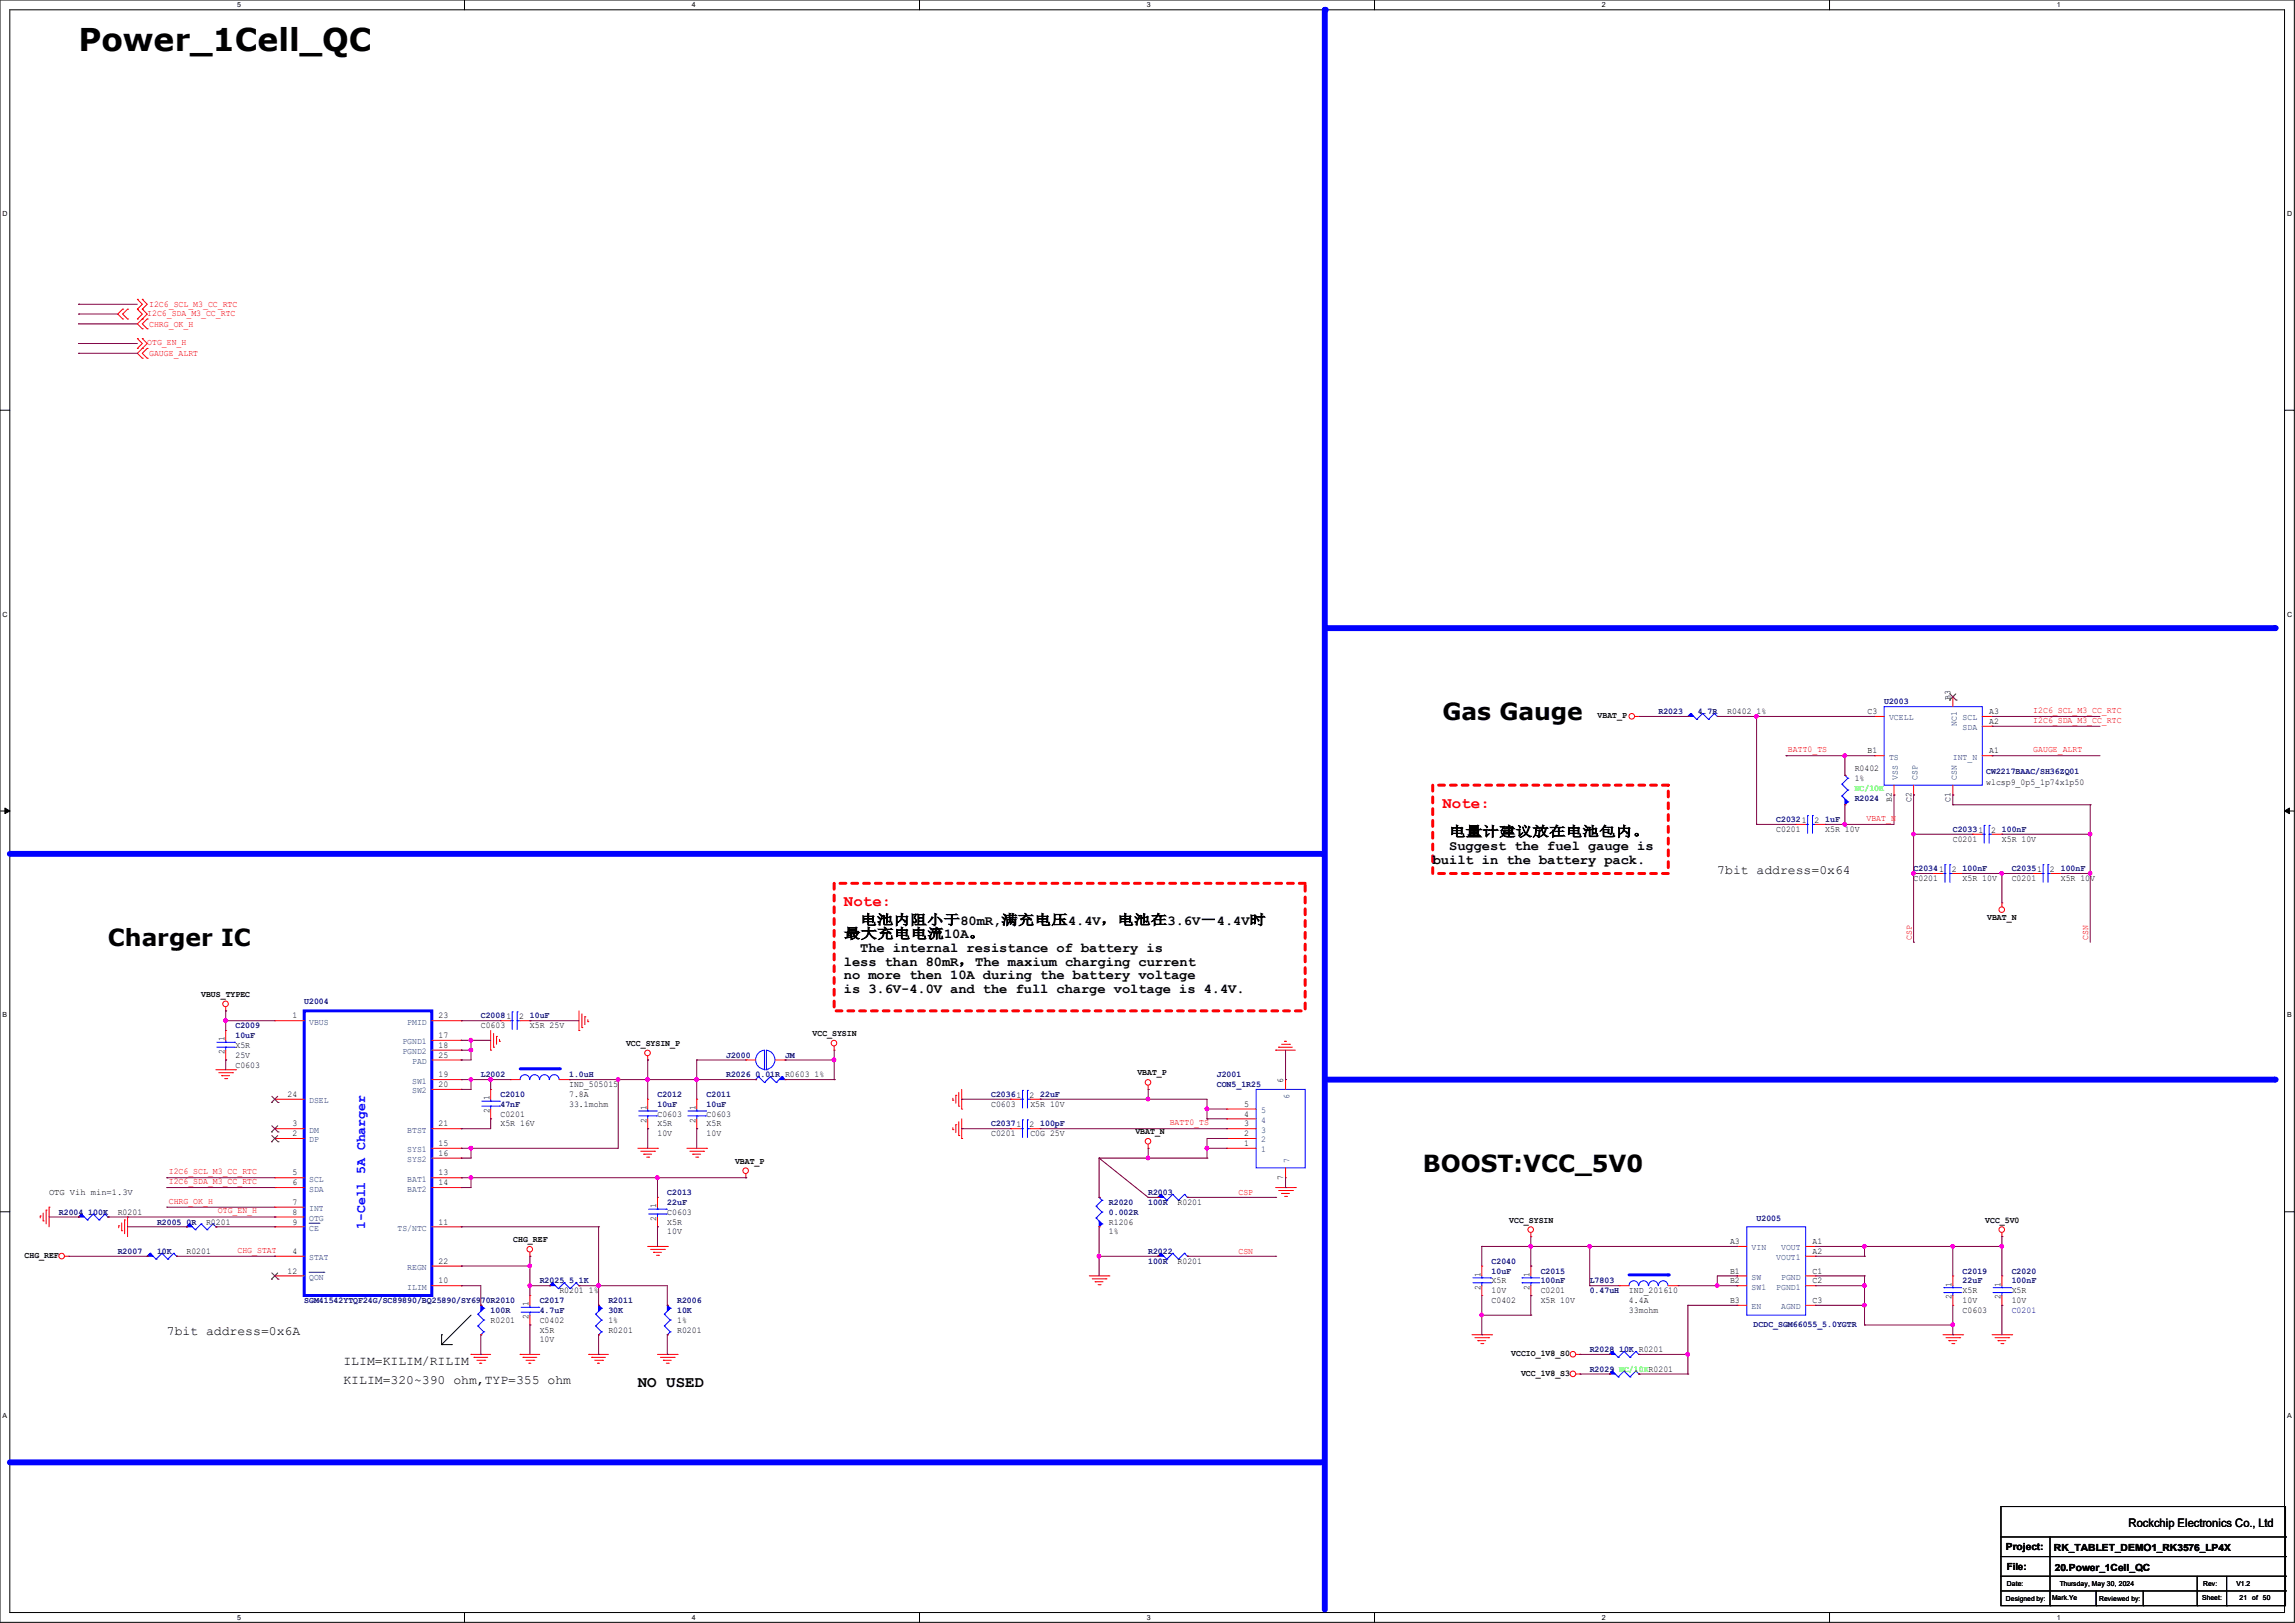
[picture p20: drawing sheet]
<svg xmlns="http://www.w3.org/2000/svg" width="297mm" height="210mm" viewBox="0 0 297 210" stroke-linecap="round" stroke-linejoin="round" font-family="sans-serif">
<defs><g id="words">
<text font-size="4.1" x="10.2" y="6.6">Power_1Cell_QC</text>
<g font-size="3">
<text x="186.7" y="93.2">Gas Gauge</text>
<text x="14" y="122.4">Charger IC</text>
<text x="184.1" y="151.6">BOOST:VCC_5V0</text>
</g>
<g font-size="2" fill="#f00">
<text x="186.7" y="104.6">Note:</text>
<text x="109.2" y="117.3">Note:</text>
</g>
<text font-size="2" x="82.5" y="179.5">NO USED</text>
<g font-size="1.8">
<text x="185.4" y="111.8">built in the battery pack.</text>
<text x="187.5" y="110">Suggest the fuel gauge is</text>
<text x="187.5" y="108.2">电量计建议放在电池包内。</text>
<text x="111.3" y="119.6">电池内阻小于80mR,满充电压4.4V，电池在3.6V－4.4V时</text>
<text x="109.2" y="125">less than 80mR，The maxium charging current</text>
<text x="109.2" y="121.4">最大充电电流10A。</text>
<text x="111.3" y="123.2">The internal resistance of battery is</text>
<text x="109.2" y="126.7">no more then 10A during the battery voltage</text>
<text x="109.2" y="128.5">is 3.6V-4.0V and the full charge voltage is 4.4V.</text>
</g>
<text font-size="1.8" fill="#00f" x="47.2" y="159" transform="rotate(-90 47.2 159)">1-Cell 5A Charger</text>
<g font-size="1.7">
<text x="222.2" y="113.1">7bit address=0x64</text>
<text x="21.6" y="172.8">7bit address=0x6A</text>
<text x="44.5" y="176.6">ILIM=KILIM/RILIM</text>
<text x="44.5" y="179.1">KILIM=320~390 ohm,TYP=355 ohm</text>
</g>
<text font-size="1.5" x="275.5" y="197.6">Rockchip Electronics Co., Ltd</text>
<g font-size="1.3">
<text x="259.6" y="200.6">Project:</text>
<text x="259.7" y="203.1">File:</text>
<text x="265.8" y="200.7">RK_TABLET_DEMO1_RK3576_LP4X</text>
<text x="265.9" y="203.2">20.Power_1Cell_QC</text>
</g>
<g font-size="1.1" fill="#f00">
<text x="19" y="40.9">I2C6_SDA_M3_CC_RTC</text>
<text x="19.3" y="39.7">I2C6_SCL_M3_CC_RTC</text>
<text x="19" y="44.7">OTG_EN_H</text>
<text x="19.3" y="42.2">CHRG_OK_H</text>
<text x="19.3" y="46.1">GAUGE_ALRT</text>
<text x="263.1" y="92.2">I2C6_SCL_M3_CC_RTC</text>
<text x="263.1" y="93.5">I2C6_SDA_M3_CC_RTC</text>
<text x="231.4" y="97.3">BATT0_TS</text>
<text x="263.1" y="97.3">GAUGE_ALRT</text>
<text x="241.6" y="106.2">VBAT_N</text>
<text x="247.4" y="121.7" transform="rotate(-90 247.4 121.7)">CSP</text>
<text x="270.3" y="121.7" transform="rotate(-90 270.3 121.7)">CSN</text>
<text x="151.4" y="145.6">BATT0_TS</text>
<text x="21.8" y="151.9">I2C6_SCL_M3_CC_RTC</text>
<text x="21.8" y="153.2">I2C6_SDA_M3_CC_RTC</text>
<text x="21.8" y="155.7">CHRG_OK_H</text>
<text x="160.3" y="154.7">CSP</text>
<text x="28.2" y="157">OTG_EN_H</text>
<text x="30.7" y="162.1">CHG_STAT</text>
<text x="160.3" y="162.3">CSN</text>
</g>
<g font-size="1.1">
<text x="206.8" y="92.9">VBAT_P</text>
<text x="223.5" y="92.4">R0402 1%</text>
<text x="241.7" y="92.4">C3</text>
<text x="252.4" y="90.6" transform="rotate(-90 252.4 90.6)">B3</text>
<text x="257.4" y="92.4">A3</text>
<text x="257.4" y="93.7">A2</text>
<text x="240" y="99.8">R0402</text>
<text x="240" y="101.1">1%</text>
<text x="241.7" y="97.5">B1</text>
<text x="257" y="101.6">wlcsp9_0p5_1p74x1p50</text>
<text x="257.4" y="97.5">A1</text>
<text x="229.9" y="107.7">C0201</text>
<text x="234.8" y="106.5">2</text>
<text x="236.2" y="107.7">X5R 10V</text>
<text x="244.8" y="103.8" transform="rotate(-90 244.8 103.8)">B2</text>
<text x="247.4" y="103.8" transform="rotate(-90 247.4 103.8)">C2</text>
<text x="252.4" y="103.8" transform="rotate(-90 252.4 103.8)">C1</text>
<text x="257.7" y="107.8">2</text>
<text x="252.6" y="112.9">2</text>
<text x="252.7" y="108.9">C0201</text>
<text x="259.1" y="108.9">X5R 10V</text>
<text x="265.3" y="112.9">2</text>
<text x="247.6" y="114">C0201</text>
<text x="254" y="114">X5R 10V</text>
<text x="257.2" y="119.1">VBAT_N</text>
<text x="260.3" y="114">C0201</text>
<text x="266.7" y="114">X5R 10V</text>
<text x="26" y="129">VBUS_TYPEC</text>
<text x="37.8" y="131.8">1</text>
<text x="56.8" y="131.8">23</text>
<text x="67.2" y="131.9">2</text>
<text x="29" y="136.4" transform="rotate(-90 29 136.4)">2</text>
<text x="29" y="134.7" transform="rotate(-90 29 134.7)">1</text>
<text x="30.5" y="135.6">X5R</text>
<text x="30.5" y="136.9">25V</text>
<text x="56.8" y="134.3">17</text>
<text x="56.8" y="135.6">18</text>
<text x="56.8" y="136.9">25</text>
<text x="62.2" y="133.1">C0603</text>
<text x="68.6" y="133.1">X5R 25V</text>
<text x="81" y="135.3">VCC_SYSIN_P</text>
<text x="105.2" y="134.1">VCC_SYSIN</text>
<text x="30.5" y="138.1">C0603</text>
<text x="37.2" y="141.9">24</text>
<text x="56.8" y="139.4">19</text>
<text x="56.8" y="140.7">20</text>
<text x="63.3" y="142.4" transform="rotate(-90 63.3 142.4)">1</text>
<text x="73.7" y="140.7">IND_505015</text>
<text x="73.7" y="141.9">7.8A</text>
<text x="73.7" y="143.2">33.1mohm</text>
<text x="83.7" y="143.6" transform="rotate(-90 83.7 143.6)">1</text>
<text x="90" y="143.6" transform="rotate(-90 90 143.6)">1</text>
<text x="128.3" y="143.2">C0603</text>
<text x="133.2" y="142.1">2</text>
<text x="133.3" y="143.2">X5R 10V</text>
<text x="147.2" y="139.2">VBAT_P</text>
<text x="161" y="143.2">5</text>
<text x="166.1" y="140.1" transform="rotate(-90 166.1 140.1)">6</text>
<text x="37.8" y="147">2</text>
<text x="37.8" y="145.8">3</text>
<text x="56.8" y="148.3">15</text>
<text x="56.8" y="149.6">16</text>
<text x="56.8" y="145.8">21</text>
<text x="63.3" y="144" transform="rotate(-90 63.3 144)">2</text>
<text x="64.8" y="144.5">C0201</text>
<text x="64.8" y="145.8">X5R 16V</text>
<text x="83.7" y="145.3" transform="rotate(-90 83.7 145.3)">2</text>
<text x="85.1" y="144.5">C0603</text>
<text x="85.1" y="145.8">X5R</text>
<text x="85.1" y="147">10V</text>
<text x="90" y="145.3" transform="rotate(-90 90 145.3)">2</text>
<text x="91.4" y="144.5">C0603</text>
<text x="91.4" y="145.8">X5R</text>
<text x="91.4" y="147">10V</text>
<text x="128.3" y="147">C0201</text>
<text x="133.2" y="145.9">2</text>
<text x="133.3" y="147">C0G 25V</text>
<text x="146.9" y="146.8">VBAT_N</text>
<text x="161" y="148.3">1</text>
<text x="161" y="147">2</text>
<text x="161" y="145.8">3</text>
<text x="161" y="144.5">4</text>
<text x="6.3" y="154.6">OTG Vih min=1.3V</text>
<text x="37.8" y="152.1">5</text>
<text x="37.8" y="153.4">6</text>
<text x="37.8" y="155.9">7</text>
<text x="56.8" y="152.1">13</text>
<text x="56.8" y="153.4">14</text>
<text x="95.1" y="150.6">VBAT_P</text>
<text x="152.4" y="155.9">R0201</text>
<text x="166.1" y="152.7" transform="rotate(-90 166.1 152.7)">7</text>
<text x="15.2" y="157.2">R0201</text>
<text x="26.7" y="158.5">R0201</text>
<text x="37.8" y="157.2">8</text>
<text x="37.8" y="158.5">9</text>
<text x="56.8" y="158.5">11</text>
<text x="66.4" y="160.7">CHG_REF</text>
<text x="84.9" y="158" transform="rotate(-90 84.9 158)">2</text>
<text x="84.9" y="156.3" transform="rotate(-90 84.9 156.3)">1</text>
<text x="86.4" y="157.2">C0603</text>
<text x="86.4" y="158.5">X5R</text>
<text x="86.4" y="159.7">10V</text>
<text x="143.5" y="158.5">R1206</text>
<text x="143.5" y="159.7">1%</text>
<text x="195.3" y="158.2">VCC_SYSIN</text>
<text x="223.9" y="161">A3</text>
<text x="234.6" y="161">A1</text>
<text x="256.9" y="158.2">VCC_5V0</text>
<text x="3.2" y="162.8">CHG_REF</text>
<text x="24.1" y="162.3">R0201</text>
<text x="37.2" y="164.8">12</text>
<text x="37.8" y="162.3">4</text>
<text x="56.8" y="166.1">10</text>
<text x="56.8" y="163.5">22</text>
<text x="72.4" y="167.3">R0201 1%</text>
<text x="152.4" y="163.5">R0201</text>
<text x="191.6" y="166.9" transform="rotate(-90 191.6 166.9)">2</text>
<text x="191.6" y="165.2" transform="rotate(-90 191.6 165.2)">1</text>
<text x="193" y="166.1">X5R</text>
<text x="193" y="167.3">10V</text>
<text x="198" y="166.9" transform="rotate(-90 198 166.9)">2</text>
<text x="198" y="165.2" transform="rotate(-90 198 165.2)">1</text>
<text x="199.4" y="167.3">C0201</text>
<text x="210.8" y="167.3">IND_201610</text>
<text x="223.9" y="164.8">B1</text>
<text x="223.9" y="166.1">B2</text>
<text x="234.6" y="162.3">A2</text>
<text x="234.6" y="164.8">C1</text>
<text x="234.6" y="166.1">C2</text>
<text x="252.6" y="166.5" transform="rotate(-90 252.6 166.5)">1</text>
<text x="254" y="167.3">X5R</text>
<text x="258.9" y="166.5" transform="rotate(-90 258.9 166.5)">1</text>
<text x="260.3" y="167.3">X5R</text>
<text x="63.5" y="171.2">R0201</text>
<text x="68.4" y="170.7" transform="rotate(-90 68.4 170.7)">2</text>
<text x="68.4" y="169" transform="rotate(-90 68.4 169)">1</text>
<text x="69.8" y="171.2">C0402</text>
<text x="69.8" y="172.4">X5R</text>
<text x="69.8" y="173.7">10V</text>
<text x="78.7" y="172.4">R0201</text>
<text x="78.7" y="171.2">1%</text>
<text x="87.6" y="172.4">R0201</text>
<text x="87.6" y="171.2">1%</text>
<text x="193" y="168.6">C0402</text>
<text x="199.4" y="168.6">X5R 10V</text>
<text x="210.8" y="168.6">4.4A</text>
<text x="210.8" y="169.9">33mohm</text>
<text x="223.9" y="168.6">B3</text>
<text x="234.6" y="168.6">C3</text>
<text x="252.6" y="168.1" transform="rotate(-90 252.6 168.1)">2</text>
<text x="254" y="169.9">C0603</text>
<text x="254" y="168.6">10V</text>
<text x="258.9" y="168.1" transform="rotate(-90 258.9 168.1)">2</text>
<text x="260.3" y="168.6">10V</text>
<text x="195.6" y="175.5">VCCIO_1V8_S0</text>
<text x="196.8" y="178">VCC_1V8_S3</text>
</g>
<g font-size="1.1" fill="#000080">
<text x="214.6" y="92.4">R2023</text>
<text x="219.7" y="92.4">4.7R</text>
<text x="243.8" y="91.1">U2003</text>
<text x="257" y="100.2">CW2217BAAC/SH36ZQ01</text>
<text x="229.9" y="106.4">C20321</text>
<text x="236.2" y="106.4">1uF</text>
<text x="240" y="103.6">R2024</text>
<text x="252.7" y="107.7">C20331</text>
<text x="259.1" y="107.7">100nF</text>
<text x="247.6" y="112.7">C20341</text>
<text x="254" y="112.7">100nF</text>
<text x="260.3" y="112.7">C20351</text>
<text x="266.7" y="112.7">100nF</text>
<text x="39.4" y="129.9">U2004</text>
<text x="62.2" y="131.8">C20081</text>
<text x="68.6" y="131.8">10uF</text>
<text x="30.5" y="133.1">C2009</text>
<text x="30.5" y="134.3">10uF</text>
<text x="94" y="136.9">J2000</text>
<text x="101.6" y="136.9">JM</text>
<text x="62.2" y="139.4">L2002</text>
<text x="64.8" y="141.9">C2010</text>
<text x="64.8" y="143.2">47nF</text>
<text x="73.7" y="139.4">1.0uH</text>
<text x="85.1" y="141.9">C2012</text>
<text x="85.1" y="143.2">10uF</text>
<text x="91.4" y="141.9">C2011</text>
<text x="91.4" y="143.2">10uF</text>
<text x="94" y="139.4">R2026 0.01R R0603 1%</text>
<text x="128.3" y="141.9">C20361</text>
<text x="134.6" y="141.9">22uF</text>
<text x="157.5" y="139.4">J2001</text>
<text x="157.5" y="140.7">CON5_1R25</text>
<text x="128.3" y="145.8">C20371</text>
<text x="134.6" y="145.8">100pF</text>
<text x="86.4" y="154.6">C2013</text>
<text x="86.4" y="155.9">22uF</text>
<text x="143.5" y="155.9">R2020</text>
<text x="148.6" y="154.6">R2003</text>
<text x="148.6" y="155.9">100R</text>
<text x="7.6" y="157.2">R2004 100K</text>
<text x="20.3" y="158.5">R2005 0R</text>
<text x="143.5" y="157.2">0.002R</text>
<text x="227.3" y="158">U2005</text>
<text x="15.2" y="162.3">R2007</text>
<text x="20.3" y="162.3">10K</text>
<text x="69.8" y="166.1">R2025 5.1K</text>
<text x="148.6" y="162.3">R2022</text>
<text x="148.6" y="163.5">100R</text>
<text x="193" y="163.5">C2040</text>
<text x="193" y="164.8">10uF</text>
<text x="199.4" y="164.8">C2015</text>
<text x="199.4" y="166.1">100nF</text>
<text x="205.7" y="166.1">L7803</text>
<text x="205.7" y="167.3">0.47uH</text>
<text x="254" y="164.8">C2019</text>
<text x="254" y="166.1">22uF</text>
<text x="260.3" y="164.8">C2020</text>
<text x="260.3" y="166.1">100nF</text>
<text x="39.4" y="168.6">SGM41542YTQF24G/SC89890/BQ25890/SY6970R2010</text>
<text x="63.5" y="169.9">100R</text>
<text x="69.8" y="168.6">C2017</text>
<text x="69.8" y="169.9">4.7uF</text>
<text x="78.7" y="168.6">R2011</text>
<text x="78.7" y="169.9">30K</text>
<text x="87.6" y="168.6">R2006</text>
<text x="87.6" y="169.9">10K</text>
<text x="226.9" y="171.7">DCDC_SGM66055_5.0YGTR</text>
<text x="260.3" y="169.9">C0201</text>
<text x="205.7" y="177.5">R2029 NC/10KR0201</text>
<text x="205.7" y="175">R2028 10K R0201</text>
</g>
<g font-size="1.1" fill="#004080">
<text x="244.5" y="93.2">VCELL</text>
<text x="253.2" y="94" transform="rotate(-90 253.2 94)">NC1</text>
<text x="254" y="93.2">SCL</text>
<text x="254" y="94.5">SDA</text>
<text x="244.5" y="98.3">TS</text>
<text x="245.6" y="101" transform="rotate(-90 245.6 101)">VSS</text>
<text x="248.2" y="101" transform="rotate(-90 248.2 101)">CSP</text>
<text x="252.7" y="98.3">INT_N</text>
<text x="253.2" y="101" transform="rotate(-90 253.2 101)">CSN</text>
<text x="40" y="132.6">VBUS</text>
<text x="52.1" y="135.1">PGND1</text>
<text x="52.1" y="136.4">PGND2</text>
<text x="52.7" y="132.6">PMID</text>
<text x="53.3" y="137.7">PAD</text>
<text x="40" y="142.8">DSEL</text>
<text x="53.3" y="140.2">SW1</text>
<text x="53.3" y="141.5">SW2</text>
<text x="166.9" y="142.2" transform="rotate(-90 166.9 142.2)">6</text>
<text x="40" y="147.8">DP</text>
<text x="40" y="146.6">DM</text>
<text x="52.7" y="149.1">SYS1</text>
<text x="52.7" y="146.6">BTST</text>
<text x="163.2" y="149.1">1</text>
<text x="163.2" y="147.8">2</text>
<text x="163.2" y="146.6">3</text>
<text x="163.2" y="145.3">4</text>
<text x="163.2" y="144">5</text>
<text x="40" y="152.9">SCL</text>
<text x="40" y="154.2">SDA</text>
<text x="52.7" y="152.9">BAT1</text>
<text x="52.7" y="154.2">BAT2</text>
<text x="52.7" y="150.4">SYS2</text>
<text x="166.9" y="150.5" transform="rotate(-90 166.9 150.5)">7</text>
<text x="40" y="156.7">INT</text>
<text x="40" y="158">OTG</text>
<text x="40" y="159.3">CE</text>
<text x="51.4" y="159.3">TS/NTC</text>
<text x="226.7" y="161.8">VIN</text>
<text x="230.5" y="161.8">VOUT</text>
<text x="40" y="163.1">STAT</text>
<text x="40" y="165.6">QON</text>
<text x="52.7" y="166.9">ILIM</text>
<text x="52.7" y="164.3">REGN</text>
<text x="226.7" y="165.6">SW</text>
<text x="226.7" y="166.9">SW1</text>
<text x="229.9" y="163.1">VOUT1</text>
<text x="229.9" y="166.9">PGND1</text>
<text x="230.5" y="165.6">PGND</text>
<text x="226.7" y="169.4">EN</text>
<text x="230.5" y="169.4">AGND</text>
</g>
<text font-size="1.1" fill="#0f0" x="240" y="102.3">NC/10K</text>
<g font-size=".9">
<text x="30.7" y=".9">5</text>
<text x="89.5" y=".9">4</text>
<text x="148.4" y=".9">3</text>
<text x="207.3" y=".9">2</text>
<text x="266.2" y=".9">1</text>
<text x=".3" y="28">D</text>
<text x="296" y="28">D</text>
<text x=".3" y="79.8">C</text>
<text x="296" y="79.8">C</text>
<text x=".3" y="131.7">B</text>
<text x="296" y="131.7">B</text>
<text x=".3" y="183.5">A</text>
<text x="296" y="183.5">A</text>
<text x="30.7" y="209.6">5</text>
<text x="89.5" y="209.6">4</text>
<text x="148.4" y="209.6">3</text>
<text x="207.3" y="209.6">2</text>
<text x="259.6" y="207.2">Designed by:</text>
<text x="259.7" y="205.3">Date:</text>
<text x="265.6" y="207.1">Mark.Ye</text>
<text x="266.2" y="209.6">1</text>
<text x="266.6" y="205.3">Thursday, May 30, 2024</text>
<text x="271.7" y="207.2">Reviewed by:</text>
<text x="285" y="207.1">Sheet:</text>
<text x="285.1" y="205.3">Rev:</text>
<text x="289.4" y="205.3">V1.2</text>
<text x="289.8" y="207.1">21</text>
<text x="291.5" y="207.1">of 50</text>
</g>
</g></defs>
<path d="M0 0h296.9v209.9h-296.9zM1.3 1.3h294.4v207.4h-294.4z" fill="none" stroke="#000" stroke-width=".13"/>
<g fill="#fff">
<path d="M30.7 .1h.5v1h-.5z"/>
<path d="M30.7 208.8h.5v1h-.5z"/>
</g>
<path d="M60.1 0v1.3M60.1 208.7v1.2" fill="none" stroke="#000" stroke-width=".13"/>
<g fill="#fff">
<path d="M89.5 .1h.5v1h-.5z"/>
<path d="M89.5 208.8h.5v1h-.5z"/>
</g>
<path d="M119 0v1.3M119 208.7v1.2" fill="none" stroke="#000" stroke-width=".13"/>
<g fill="#fff">
<path d="M148.4 .1h.5v1h-.5z"/>
<path d="M148.4 208.8h.5v1h-.5z"/>
</g>
<path d="M177.9 0v1.3M177.9 208.7v1.2" fill="none" stroke="#000" stroke-width=".13"/>
<g fill="#fff">
<path d="M207.3 .1h.5v1h-.5z"/>
<path d="M207.3 208.8h.5v1h-.5z"/>
</g>
<path d="M236.8 0v1.3M236.8 208.7v1.2" fill="none" stroke="#000" stroke-width=".13"/>
<g fill="#fff">
<path d="M266.2 .1h.5v1h-.5z"/>
<path d="M266.2 208.8h.5v1h-.5z"/>
<path d="M.3 27.2h.7v1h-.7z"/>
<path d="M296 27.2h.6v1h-.6z"/>
<path d="M.3 79h.7v1h-.7z"/>
<path d="M296 79h.6v1h-.6z"/>
</g>
<path d="M0 53.1h1.3M295.7 53.1h1.2" fill="none" stroke="#000" stroke-width=".13"/>
<g fill="#fff">
<path d="M.3 130.9h.6v1h-.6z"/>
<path d="M296 130.9h.6v1h-.6z"/>
</g>
<path d="M0 104.9h1.3M295.7 104.9h1.2" fill="none" stroke="#000" stroke-width=".13"/>
<path d="M.6 104.6l.7 .3-.7 .4zM295.7 104.9l.6-.3v.7z" fill="#000" stroke="#000" stroke-width=".13"/>
<g fill="#fff">
<path d="M.3 182.7h.6v1h-.6z"/>
<path d="M296 182.7h.5v1h-.5z"/>
</g>
<path d="M0 156.8h1.3M295.7 156.8h1.2" fill="none" stroke="#000" stroke-width=".13"/>
<path d="M1.3 110.5h169.9" fill="none" stroke="#00f" stroke-width=".76"/>
<circle cx="171.2" cy="110.5" r=".38" fill="#00f"/>
<path d="M57.1 174h.1M57.1 172.7h.1M57.1 172.7v1.3M57.1 174h1.3M58.4 174h.1M61 170.2l-3.9 3.8" fill="none" stroke="#000" stroke-width=".13"/>
<path d="M171.4 1.3v207" fill="none" stroke="#00f" stroke-width=".76"/>
<circle cx="171.5" cy="1.3" r=".38" fill="#00f"/>
<path d="M171.4 81.3h123" fill="none" stroke="#00f" stroke-width=".76"/>
<circle cx="294.4" cy="81.3" r=".38" fill="#00f"/>
<path d="M107.9 114.3h61v16.5h-61z" fill="none" stroke="#f00" stroke-width=".38" stroke-dasharray=".8 .8"/>
<path d="M1.3 189.2h169.9" fill="none" stroke="#00f" stroke-width=".76"/>
<circle cx="171.2" cy="189.2" r=".38" fill="#00f"/>
<path d="M185.4 101.6h30.5v11.4h-30.5z" fill="none" stroke="#f00" stroke-width=".38" stroke-dasharray=".8 .8"/>
<path d="M171.4 139.7h123" fill="none" stroke="#00f" stroke-width=".76"/>
<circle cx="294.4" cy="139.7" r=".38" fill="#00f"/>
<g fill="none" stroke="#f00" stroke-width=".13">
<path d="M17.8 38.7h.1M17.8 38.7l.6 .7-.6 .6M18.4 38.7h.1M18.4 38.7l.6 .7-.6 .6M15.9 40h.1M15.9 41.3h.1M15.9 40l-.7 .6 .7 .7M16.5 41.3h.1M16.5 40h.1M16.5 40l-.6 .6 .6 .7M17.8 43.8h.1M17.8 45.1h.1"/>
<path d="M17.8 40h.1M17.8 41.3h.1M17.8 43.8l.6 .6-.6 .7M17.8 40l.6 .6-.6 .7M18.4 41.3h.1M18.4 42.5h.1M18.4 43.8h.1M18.4 45.1h.1M18.4 46.4h.1M18.4 40h.1M18.4 40l.6 .6-1.2 1.3 .6 .6M18.4 43.8l.6 .6-1.2 1.3 .6 .7"/>
<path d="M19 42.5h.1M19 41.3h.1M19 46.4h.1M19 45.1h.1M19 41.3l-.6 .6 .6 .6M19 45.1l-.6 .6 .6 .7M211.6 92.7h.5M212.1 92.7h.1M255.3 107.9h.1M255.3 107.9h1.2M257.8 107.9h1.3M259.1 116.8h.1"/>
<path d="M259.1 107.9h.1M259.1 116.8v.5M27.9 138.4h2.6M28.3 138.8h1.8M28.7 139.2h.1M28.7 139.2h1M29.1 139.6h.2M29.2 130.8h.1M29.2 130.3v.5M29.3 139.6h.1M30.1 138.8h.1M30.5 138.4h.1"/>
<path d="M63.5 135.9h.1M63.5 133.3v2.6M63.9 135.5h.1M63.9 133.7v1.8M64.3 134.1h.1M64.3 134.1v1M64.6 134.7h.1M64.6 134.5v.2M64.8 132.1h.1M64.8 132.1h1.2M67.3 132.1h1.3M68.6 132.1h.1"/>
<path d="M74.9 133.3h.1M74.9 130.8v2.5M75.3 133h.1M75.3 131.2v1.8M75.7 131.6h.1M75.7 131.6v1M76.1 132.2h.1M76.1 132v.2M83.8 137.2h.1M83.8 136.7v.5M96.5 137.2h.1M96.5 137.2h1.3"/>
<path d="M97.8 139.7h.1M100.3 137.2h1.3M101.6 137.2h.1M101.6 139.7h.1M107.9 135.9h.1M107.9 135.4v.5M165.1 135.9h.1M165.1 135.9h2.5M165.5 135.5h.1M165.5 135.5h1.8M165.9 135.1h1M166.2 134.7h.1"/>
<path d="M166.2 134.7h.3M166.9 135.1h.1M5.2 157.4h.1M5.2 157.4v.2M5.6 158h.1M5.6 157v1M6 156.6h.1M6 156.6v1.8M6.3 156.2h.1M6.3 156.2v2.5M15.4 158.6h.1M15.4 158.6v.3"/>
<path d="M15.7 159.3h.1M15.7 158.2v1.1M16.1 157.9h.1M16.1 157.9v1.7M16.5 157.5h.1M16.5 157.5v2.5M24.1 158.7h.1M27.9 158.7h.1M82.5 148.6h2.6M82.9 149h1.8M83.3 149.4h.1M83.3 149.4h1"/>
<path d="M83.7 149.7h.2M83.8 142.2h.1M83.8 146h.1M83.8 142.2v1.3M83.8 144.8v1.2M83.9 149.7h.1M84.7 149h.1M85.1 148.6h.1M88.9 148.6h2.5M89.3 149h1.8M89.7 149.4h.1M89.7 149.4h1"/>
<path d="M90 149.7h.3M90.3 149.7h.1M91.1 149h.1M91.4 148.6h.1M96.5 152.4h.1M96.5 151.9v.5M123.3 142.4h.1M123.3 146.2h.1M123.3 142.1v.3M123.3 145.9v.3M123.7 141.7h.1M123.7 145.5h.1"/>
<path d="M123.7 141.7v1M123.7 145.5v1.1M124.1 143.1h.1M124.1 146.9h.1M124.1 141.4v1.7M124.1 145.2v1.7M124.5 143.5h.1M124.5 147.3h.1M124.5 141v2.5M124.5 144.8v2.5M148.6 141h.1M148.6 148.6h.1"/>
<path d="M148.6 140.5v.5M148.6 148.1v.5M165.1 153.7h2.5M165.5 154.1h1.8M165.9 154.4h.1M165.9 154.4h1M166.2 154.8h.3M166.5 154.8h.1M167.3 154.1h.1M167.6 153.7h.1M198.1 159.5v.5M259.1 159.5v.5"/>
<path d="M8.4 162.6h.5M8.9 162.6h.1M61 175.3h.1M61 175.3h2.5M61.3 175.6h.1M61.3 175.6h1.8M61.7 176h1M62.1 176.4h.1M62.1 176.4h.3M62.7 176h.1M67.3 175.3h.1M67.3 175.3h2.5"/>
<path d="M67.7 175.6h.1M67.7 175.6h1.8M68.1 176h1M68.5 176.4h.1M68.5 176.4h.2M68.6 162.6h.1M68.6 162.1v.5M69.1 176h.1M76.2 175.3h.1M76.2 175.3h2.5M76.6 175.6h.1M76.6 175.6h1.8"/>
<path d="M77 176h1M77.3 176.4h.1M77.3 176.4h.3M78 176h.1M83.8 161.3h2.6M84.2 161.7h1.8M84.6 162.1h.1M84.6 162.1h1M85 162.4h.2M85.1 175.3h2.5M85.2 162.4h.1M85.5 175.6h1.7"/>
<path d="M85.9 176h.1M85.9 176h1M86 161.7h.1M86.2 176.4h.3M86.4 161.3h.1M86.5 176.4h.1M87.2 175.6h.1M87.6 175.3h.1M141 165.1h2.5M141.4 165.5h1.7M141.7 165.9h.1M141.7 165.9h1"/>
<path d="M142.1 166.2h.3M142.4 166.2h.1M143.1 165.5h.1M143.5 165.1h.1M149.9 162.6h.1M153.7 162.6h.1M190.5 172.7h2.5M190.9 173.1h1.8M191.3 173.5h.1M191.3 173.5h1M191.6 173.9h.3M191.9 173.9h.1"/>
<path d="M192.7 173.1h.1M193 172.7h.1M198.1 160h.1M204 175.3h.5M204 177.8h.5M204.5 175.3h.1M204.5 177.8h.1M224.8 161.3h.1M224.8 165.1h.1M224.8 166.4h.1M224.8 168.9h.1M224.8 161.3h1.3"/>
<path d="M224.8 165.1h1.3M224.8 166.4h1.3M224.8 168.9h1.3M233.7 161.3h1.2M233.7 162.6h1.2M233.7 165.1h1.2M233.7 166.4h1.2M233.7 168.9h1.2M234.9 161.3h.1M234.9 162.6h.1M234.9 165.1h.1M234.9 166.4h.1"/>
<path d="M234.9 168.9h.1M251.5 172.7h2.5M251.8 173.1h1.8M252.2 173.5h.1M252.2 173.5h1M252.6 173.9h.3M252.9 173.9h.1M253.6 173.1h.1M254 172.7h.1M257.8 172.7h2.5M258.2 173.1h1.8M258.6 173.5h.1"/>
<path d="M258.6 173.5h1M259 173.9h.2M259.1 160h.1M259.2 173.9h.1M260 173.1h.1M260.3 172.7h.1"/>
<circle cx="211.2" cy="92.7" r=".36"/>
<circle cx="259.1" cy="117.7" r=".36"/>
<circle cx="29.2" cy="129.9" r=".36"/>
<circle cx="83.8" cy="136.2" r=".36"/>
<circle cx="107.9" cy="135" r=".36"/>
<circle cx="96.5" cy="151.5" r=".36"/>
<circle cx="148.6" cy="147.7" r=".36"/>
<circle cx="148.6" cy="140.1" r=".36"/>
<circle cx="198.1" cy="159.1" r=".36"/>
<circle cx="259.1" cy="159.1" r=".36"/>
<circle cx="8" cy="162.5" r=".36"/>
<circle cx="68.6" cy="161.6" r=".36"/>
<circle cx="203.6" cy="175.2" r=".36"/>
<circle cx="203.6" cy="177.8" r=".36"/>
</g>
<g fill="none" stroke="#000" stroke-width=".13">
<path d="M259 194.9h36.8v12.9h-36.8zM259 198.9h36.8M265.3 198.9v8.9M295.8 198.9h.1M259 201.4h36.8M259 204h36.8M259 205.9h36.8M265.3 207.8h.1M271.3 207.8h.1M271.3 205.9v1.9M277.4 207.8h.1M277.4 205.9v1.9"/>
<path d="M284.4 207.8h.1M284.4 204v3.8M288.2 207.8h.1M288.2 204v3.8M295.8 201.4h.1M295.8 204h.1M295.8 205.9h.1"/>
</g>
<g fill="none" stroke="#00f" stroke-width=".13">
<path d="M256.5 107.9h.3M256.8 107.9h.1M256.8 106.8h.1M256.8 106.8v2.3M257.4 106.8h.1M257.4 107.9h.1M257.4 107.9h.4M257.4 106.8v2.3M66 132.1h.3M66.3 132.1h.1M66.3 130.9h.1M66.3 130.9v2.3"/>
<path d="M66.9 130.9h.1M66.9 132.1h.1M66.9 132.1h.4M66.9 130.9v2.3M97.8 139.7h.1M98.2 139.3h.1M98.2 139.3l.7 .8M98.2 139.3l-.4 .4M98.9 138.4a1.25 1.25 0 0 1-1.1-1.3 1.25 1.25 0 0 1 1.1-1.2v2.5M98.9 138.4h.1M99.2 138.4a1.25 1.25 0 0 0 1.1-1.3 1.25 1.25 0 0 0-1.1-1.2v2.5M99.2 138.4h.1"/>
<path d="M99.7 139.3h.1M99.7 139.3l.8 .8M99.7 139.3l-.8 .8M101.2 139.3h.1M101.2 139.3l.4 .4M101.2 139.3l-.7 .8M24.5 158.4h.1M24.5 158.4l-.4 .3M24.5 158.4l.8 .7M25.3 159.1h.1M26 158.4h.1M26 158.4l-.7 .7"/>
<path d="M26 158.4l.8 .7M26.8 159.1h.1M27.6 158.4h.1M27.6 158.4l-.8 .7M27.6 158.4l.3 .3M27.9 158.7h.1M82.7 144.4h2.3M82.7 143.8h2.3M83.8 143.8h.1M83.8 144.4h.1M83.8 143.5v.3M83.8 144.4v.4"/>
<path d="M85 144.4h.1M85 143.8h.1M98.9 140.1h.1M100.5 140.1h.1M226.1 158.7h7.6v11.5h-7.6zM150.2 162.2h.1M150.2 162.2l-.3 .4M150.2 162.2l.8 .7M151 162.9h.1M151.8 162.2h.1M151.8 162.2l-.8 .7M151.8 162.2l.7 .7"/>
<path d="M152.5 162.9h.1M153.3 162.2h.1M153.3 162.2l-.8 .7M153.3 162.2l.4 .4M153.7 162.6h.1M212 166.4a.61 .61 0 0 0-.6-.7 .61 .61 0 0 0-.6 .7M213.3 166.4a.61 .61 0 0 0-.6-.7 .61 .61 0 0 0-.6 .7M214.6 166.4a.61 .61 0 0 0-.6-.7 .61 .61 0 0 0-.6 .7M215.9 166.4a.61 .61 0 0 0-.7-.7 .61 .61 0 0 0-.6 .7"/>
</g>
<g fill="#00f" stroke="#00f" stroke-width=".13">
<path d="M150.2 162.2l.4 .4h-.7z"/>
<path d="M100.8 139.7l.4-.4 .4 .4z"/>
<path d="M24.5 158.4l.4 .3h-.8z"/>
</g>
<path d="M210.8 165h5.1" fill="none" stroke="#00f" stroke-width=".38"/>
<circle cx="215.9" cy="165" r=".19" fill="#00f"/>
<g fill="none" stroke="#f00" stroke-width=".13">
<path d="M218.4 92.7h.1M222.2 92.7h.1M242.6 92.7h.1M242.6 97.8h.1M242.6 92.7h1.2M242.6 97.8h1.2M252.7 90.2h.1M252.7 90.2v1.2M256.5 92.7h1.3M256.5 94h1.3M256.5 97.8h1.3M257.8 92.7h.1"/>
<path d="M257.8 94h.1M257.8 97.8h.1M232.4 106.7h.1M232.4 106.7h1.3M234.9 106.7h1.3M236.2 106.7h.1M238.8 104.1h.1M238.8 100.3h.1M245.1 102.9h.1M245.1 101.6v1.3M247.6 102.9h.1M247.6 101.6v1.3"/>
<path d="M250.2 113h.1M250.2 113h1.3M252.7 102.9h.1M252.7 101.6v1.3M252.7 113h1.3M254 113h.1M29.2 133.3h.1M29.2 137.2h.1M29.2 133.3v1.3M29.2 135.9v1.3M10.2 157.5h.1M14 157.5h.1"/>
<path d="M63.5 141h.1M63.5 144.8h.1M63.5 141v1.2M63.5 143.5v1.3M85.1 154.9h.1M85.1 158.7h.1M85.1 154.9v1.3M85.1 157.5v1.2M90.2 142.2h.1M90.2 146h.1M90.2 142.2v1.3M90.2 144.8v1.2"/>
<path d="M130.8 142.2h.1M130.8 142.2h1.3M133.3 142.2h1.3M134.6 142.2h.1M19 162.6h.1M22.9 162.6h.1M62.2 168.9h.1M62.2 172.7h.1M68.6 167.6h.1M68.6 171.4h.1M68.6 167.6v1.3M68.6 170.2v1.2"/>
<path d="M71.1 166.4h.1M74.9 166.4h.1M77.5 168.9h.1M77.5 172.7h.1M191.8 163.8h.1M191.8 167.6h.1M191.8 163.8v1.3M191.8 166.4v1.2M198.1 163.8h.1M198.1 167.6h.1M198.1 163.8v1.3M198.1 166.4v1.2"/>
<path d="M208.3 177.8h.1M209.5 166.4h.1M209.5 166.4h1.3M212.1 177.8h.1M215.9 166.4h1.3M217.2 166.4h.1M259.1 165.1h.1M259.1 168.9h.1M259.1 165.1v1.3M259.1 167.6v1.3"/>
</g>
<g fill="none" stroke="#00f" stroke-width=".13">
<path d="M218.8 92.3h.1M218.8 92.3l-.4 .4M218.8 92.3l.8 .8M219.6 93.1h.1M220.3 92.3h.1M220.3 92.3l-.7 .8M220.3 92.3l.8 .8M221.1 93.1h.1M221.9 92.3h.1M221.9 92.3l-.8 .8M221.9 92.3l.3 .4M222.2 92.7h.1"/>
<path d="M243.8 91.4h12.7v10.2h-12.7zM233.7 106.7h.2M233.9 106.7h.1M233.9 105.5h.1M233.9 105.5v2.3M234.6 105.5h.1M234.6 106.7h.1M234.6 106.7h.3M234.6 105.5v2.3M238.4 103h.1M238.4 101.5h.1M238.4 103l.7 .8"/>
<path d="M238.4 101.5l.7 .7M238.8 100.3h.1M238.8 100.3l.3 .4M239.1 103.8h.1M239.1 102.2h.1M239.1 100.7h.1M239.1 103.8l-.3 .3M239.1 102.2l-.7 .8M239.1 100.7l-.7 .8M251.5 113h.2M251.7 113h.1M251.7 111.9h.1"/>
<path d="M251.7 111.9v2.3M252.3 111.9h.1M252.3 113h.1M252.3 113h.4M252.3 111.9v2.3M28.1 135.5h2.3M28.1 134.9h2.3M29.2 134.9h.1M29.2 135.5h.1M29.2 134.6v.3M29.2 135.5v.4M30.4 135.5h.1"/>
<path d="M30.4 134.9h.1M68.5 139.7a.61 .61 0 0 0-.6-.6 .61 .61 0 0 0-.6 .6M69.8 139.7a.61 .61 0 0 0-.6-.6 .61 .61 0 0 0-.6 .6M71.1 139.7a.61 .61 0 0 0-.6-.6 .61 .61 0 0 0-.7 .6M72.3 139.7a.61 .61 0 0 0-.6-.6 .61 .61 0 0 0-.6 .6M10.5 157.1h.1M10.5 157.1l-.3 .4M10.5 157.1l.8 .8M11.3 157.9h.1M12.1 157.1h.1M12.1 157.1l-.8 .8M12.1 157.1l.7 .8"/>
<path d="M12.8 157.9h.1M13.6 157.1h.1M13.6 157.1l-.8 .8M13.6 157.1l.4 .4M14 157.5h.1M62.4 143.1h2.2M62.4 142.5h2.2M63.5 142.5h.1M63.5 143.1h.1M63.5 142.2v.3M63.5 143.1v.4M64.6 143.1h.1"/>
<path d="M64.6 142.5h.1M83.9 157.1h2.3M83.9 156.5h2.3M85.1 156.5h.1M85.1 157.1h.1M85.1 156.2v.3M85.1 157.1v.4M86.2 157.1h.1M86.2 156.5h.1M89 144.4h2.3M89 143.8h2.3M90.2 143.8h.1"/>
<path d="M90.2 144.4h.1M90.2 143.5v.3M90.2 144.4v.4M91.3 144.4h.1M91.3 143.8h.1M132.1 142.2h.2M132.3 142.2h.1M132.3 141.1h.1M132.3 141.1v2.3M133 141.1h.1M133 142.2h.1M133 142.2h.3"/>
<path d="M133 141.1v2.3M19.4 162.2h.1M19.4 162.2l-.4 .4M19.4 162.2l.8 .7M20.2 162.9h.1M21 162.2h.1M21 162.2l-.8 .7M21 162.2l.7 .7M21.7 162.9h.1M22.5 162.2h.1M22.5 162.2l-.8 .7M22.5 162.2l.4 .4"/>
<path d="M22.9 162.6h.1M61.8 170.1h.1M61.8 171.6h.1M61.8 170.1l.8 .7M61.8 171.6l.8 .7M62.2 172.7h.1M62.2 168.9l.4 .4M62.6 169.3h.1M62.6 170.8h.1M62.6 172.3h.1M62.6 169.3l-.8 .8M62.6 170.8l-.8 .8"/>
<path d="M62.6 172.3l-.4 .4M67.4 169.8h2.3M67.4 169.2h2.3M68.6 169.2h.1M68.6 169.8h.1M68.6 168.9v.3M68.6 169.8v.4M69.7 169.8h.1M69.7 169.2h.1M71.5 166h.1M71.5 166l-.4 .4M71.5 166l.8 .8"/>
<path d="M72.3 166.8h.1M73 166h.1M73 166l-.7 .8M73 166l.8 .8M73.8 166.8h.1M74.5 166h.1M74.5 166l-.7 .8M74.5 166l.4 .4M74.9 166.4h.1M77.1 170.1h.1M77.1 171.6h.1M77.1 170.1l.8 .7"/>
<path d="M77.1 171.6l.8 .7M77.5 172.7h.1M77.5 168.9l.4 .4M77.9 169.3h.1M77.9 170.8h.1M77.9 172.3h.1M77.9 169.3l-.8 .8M77.9 170.8l-.8 .8M77.9 172.3l-.4 .4M190.6 166h2.3M190.6 165.4h2.3M191.8 165.4h.1"/>
<path d="M191.8 166h.1M191.8 165.1v.3M191.8 166v.4M192.9 166h.1M192.9 165.4h.1M197 166h.1M197 165.4h.1M197 166h2.3M197 165.4h2.3M198.1 165.4h.1M198.1 166h.1M198.1 165.1v.3"/>
<path d="M198.1 166v.4M208.7 177.4h.1M208.7 177.4l-.4 .4M208.7 177.4l.7 .8M209.4 178.2h.1M210.2 177.4h.1M210.2 177.4l-.8 .8M210.2 177.4l.7 .8M210.9 178.2h.1M211.7 177.4h.1M211.7 177.4l-.8 .8M211.7 177.4l.4 .4"/>
<path d="M212.1 177.8h.1M257.9 167.3h2.3M257.9 166.6h2.3M259.1 166.6h.1M259.1 167.3h.1M259.1 166.4v.2M259.1 167.3v.3M260.2 167.3h.1M260.2 166.6h.1"/>
</g>
<g fill="#00f" stroke="#00f" stroke-width=".13">
<path d="M62.2 168.9l.4 .4-.4 .4z"/>
<path d="M71.5 166l.4 .4h-.8z"/>
<path d="M238.8 103.4l.3 .4-.3 .3z"/>
<path d="M77.5 168.9l.4 .4-.4 .4z"/>
<path d="M19.4 162.2l.4 .4h-.8z"/>
<path d="M208.7 177.4l.3 .4h-.7z"/>
<path d="M218.8 92.3l.4 .4h-.8z"/>
<path d="M10.5 157.1l.4 .4h-.7z"/>
</g>
<path d="M252.3 90.6h.1M252.3 89.8l.9 .8M253.1 89.8l-.8 .8M253.2 90.6h.1" fill="none" stroke="#804000" stroke-width=".13"/>
<path d="M67.3 138.3h5.1" fill="none" stroke="#00f" stroke-width=".38"/>
<circle cx="72.4" cy="138.3" r=".19" fill="#00f"/>
<g fill="none" stroke="#f00" stroke-width=".13">
<path d="M262.9 113h.1M262.9 113h1.3M265.4 113h1.3M266.7 113h.1M35.6 132.1h.1M35.6 132.1h3.8M55.9 139.7h3.8M55.9 132.1h3.8M55.9 134.6h3.8M55.9 135.9h3.8M55.9 137.2h3.8M59.7 134.6h.1"/>
<path d="M59.7 135.9h.1M59.7 139.7h.1M59.7 132.1h.1M59.7 137.2h.1M66 139.7h.1M66 139.7h1.3M72.4 139.7h1.3M73.7 139.7h.1M166.4 139.7h.1M166.4 139.7v1.3M35.6 147.3h.1M35.6 146h.1"/>
<path d="M35.6 152.4h.1M35.6 153.7h.1M35.6 156.2h.1M35.6 157.5h.1M35.6 158.7h.1M35.6 142.2h.1M35.6 147.3h3.8M35.6 146h3.8M35.6 152.4h3.8M35.6 153.7h3.8M35.6 156.2h3.8M35.6 157.5h3.8"/>
<path d="M35.6 158.7h3.8M35.6 142.2h3.8M55.9 148.6h3.8M55.9 146h3.8M55.9 152.4h3.8M55.9 153.7h3.8M55.9 158.7h3.8M55.9 149.9h3.8M55.9 141h3.8M59.7 158.7h.1M59.7 152.4h.1M59.7 153.7h.1"/>
<path d="M59.7 148.6h.1M59.7 149.9h.1M59.7 141h.1M59.7 146h.1M130.8 146h.1M130.8 146h1.3M133.3 146h1.3M134.6 146h.1M142.2 158.7h.1M142.2 154.9h.1M149.9 154.9h.1M153.7 154.9h.1"/>
<path d="M158.7 148.6h.1M158.7 147.3h.1M158.7 146h.1M158.7 144.8h.1M158.7 143.5h.1M158.7 148.6h3.9M158.7 147.3h3.9M158.7 146h3.9M158.7 144.8h3.9M158.7 143.5h3.9M166.4 152.4h.1M166.4 151.1v1.3"/>
<path d="M35.6 162.6h.1M35.6 165.1h.1M35.6 162.6h3.8M35.6 165.1h3.8M55.9 166.4h3.8M55.9 163.8h3.8M59.7 166.4h.1M59.7 163.8h.1M86.4 168.9h.1M86.4 172.7h.1M208.3 175.3h.1M212.1 175.3h.1"/>
<path d="M252.7 165.1h.1M252.7 168.9h.1M252.7 165.1v1.3M252.7 167.6v1.3"/>
</g>
<g fill="none" stroke="#00f" stroke-width=".13">
<path d="M264.2 113h.2M264.4 113h.1M264.4 111.9h.1M264.4 111.9v2.3M265 111.9h.1M265 113h.1M265 113h.4M265 111.9v2.3M132.1 146h.2M132.3 146h.1M132.3 144.9h.1M132.3 144.9v2.3"/>
<path d="M133 144.9h.1M133 146h.1M133 146h.3M133 144.9v2.3M141.9 157.6h.1M141.9 156.1h.1M141.9 157.6l.7 .8M141.9 156.1l.7 .7M142.2 154.9h.1M142.2 154.9l.4 .4M142.6 158.4h.1M142.6 156.8h.1"/>
<path d="M142.6 155.3h.1M142.6 158.4l-.4 .3M142.6 156.8l-.7 .8M142.6 155.3l-.7 .8M150.2 154.6h.1M150.2 154.6l-.3 .3M150.2 154.6l.8 .7M151 155.3h.1M151.8 154.6h.1M151.8 154.6l-.8 .7M151.8 154.6l.7 .7M152.5 155.3h.1"/>
<path d="M153.3 154.6h.1M153.3 154.6l-.8 .7M153.3 154.6l.4 .3M153.7 154.9h.1M162.6 141h6.3v10.1h-6.3zM86 170.1h.1M86 171.6h.1M86 170.1l.7 .7M86 171.6l.7 .7M86.4 172.7h.1M86.4 168.9l.3 .4M86.7 169.3h.1"/>
<path d="M86.7 170.8h.1M86.7 172.3h.1M86.7 169.3l-.7 .8M86.7 170.8l-.7 .8M86.7 172.3l-.3 .4M208.7 174.9h.1M208.7 174.9l-.4 .4M208.7 174.9l.7 .7M209.4 175.6h.1M210.2 174.9h.1M210.2 174.9l-.8 .7M210.2 174.9l.7 .7"/>
<path d="M210.9 175.6h.1M211.7 174.9h.1M211.7 174.9l-.8 .7M211.7 174.9l.4 .4M212.1 175.3h.1M251.6 167.3h.1M251.6 166.6h.1M251.6 167.3h2.3M251.6 166.6h2.3M252.7 166.6h.1M252.7 167.3h.1M252.7 166.4v.2"/>
<path d="M252.7 167.3v.3"/>
</g>
<g fill="#00f" stroke="#00f" stroke-width=".13">
<path d="M208.7 174.9l.3 .4h-.7z"/>
<path d="M86.4 168.9l.3 .4-.3 .4z"/>
<path d="M142.2 158l.4 .4-.4 .3z"/>
<path d="M150.2 154.6l.4 .3h-.7z"/>
</g>
<path d="M39.4 130.8h16.5v36.8h-16.5z" fill="none" stroke="#00f" stroke-width=".38"/>
<g fill="none" stroke="#804000" stroke-width=".13">
<path d="M35.1 147.7h.1M35.1 146.5h.1M35.1 142.7h.1M35.2 146.9l.8 .8M35.2 145.7l.8 .8M35.2 141.9l.8 .8M35.9 146.9l-.8 .8M35.9 145.7l-.8 .8M35.9 141.9l-.8 .8M36 147.7h.1M36 146.5h.1M36 142.7h.1"/>
<path d="M35.1 165.5h.1M35.2 164.7l.8 .8M35.9 164.7l-.8 .8M36 165.5h.1"/>
</g>
<path d="M40 158.3h1.3M41.3 158.3h.1M40 164.6h1.9M41.9 164.6h.1" fill="none" stroke="#004080" stroke-width=".13"/>
<g fill="none" stroke="#800040" stroke-width=".13">
<path d="M10.2 39.4h.1M10.2 39.4h7.6M10.2 41.9h.1M10.2 44.4h.1M10.2 45.7h.1M10.2 40.6h.1M10.2 41.9h7.6M10.2 44.4h7.6M10.2 45.7h7.6M10.2 40.6h5M212.1 92.7h6.3M218.4 92.7h.1"/>
<path d="M222.2 92.7h20.4M227.3 92.7h.1M227.3 92.7v14M231.1 97.8h.1M231.1 97.8h11.5M238.8 97.8h.1M238.8 97.8v2.5M257.8 92.7h.1M257.8 94h.1M257.8 97.8h.1M257.8 92.7h14M257.8 94h14"/>
<path d="M257.8 97.8h14M227.3 106.7h.1M227.3 106.7h5.1M236.2 106.7h.1M238.8 106.7h.1M238.8 100.3h.1M238.8 104.1v2.6M245.1 102.9h.1M245.1 102.9v3.8h-8.9M247.6 102.9h.1M247.6 107.9h.1M247.6 113h.1"/>
<path d="M247.6 102.9v19M247.6 107.9h7.7M247.6 113h2.6M252.7 102.9h.1M252.7 104.1h.1M252.7 102.9v1.2M252.7 104.1h17.8M254 113h.1M254 113h8.9M259.1 107.9h.1M259.1 113h.1M259.1 107.9h11.4"/>
<path d="M259.1 113v3.8M262.9 113h.1M266.7 113h3.8M270.5 104.1h.1M270.5 107.9h.1M270.5 113h.1M270.5 104.1v17.8M29.2 130.8h.1M29.2 137.2h.1M29.2 132.1h.1M29.2 132.1h6.4M29.2 130.8v2.5"/>
<path d="M29.2 137.2v1.2M59.7 132.1h.1M59.7 134.6h.1M59.7 135.9h.1M59.7 139.7h.1M59.7 137.2h.1M59.7 132.1h5.1M59.7 134.6h3.8M59.7 135.9h1.3M59.7 139.7h6.3M61 134.6h.1M61 139.7h.1"/>
<path d="M61 135.9h.1M61 134.6v2.6h-1.3M61 139.7v1.3h-1.3M63.5 139.7h.1M63.5 139.7v1.3M68.6 132.1h.1M68.6 132.1h6.3M73.7 139.7h.1M73.7 139.7h24.1M80 139.7h.1M80 139.7v8.9h-20.3M83.8 139.7h.1"/>
<path d="M83.8 137.2h.1M83.8 137.2v5M90.2 139.7h.1M90.2 137.2h.1M90.2 137.2v5M90.2 137.2h6.3M97.8 139.7h.1M101.6 137.2h.1M101.6 139.7h6.3M101.6 137.2h6.3M107.9 137.2h.1M107.9 139.7h.1"/>
<path d="M107.9 135.9v3.8M166.4 139.7h.1M166.4 135.9v3.8M247.6 121.9h.1M6.3 157.5h3.9M10.2 157.5h.1M14 157.5h21.6M16.5 158.7h7.6M21.6 152.4h.1M21.6 153.7h.1M21.6 156.2h.1M21.6 152.4h14"/>
<path d="M21.6 153.7h14M21.6 156.2h14M24.1 158.7h.1M27.9 158.7h7.7M35.6 157.5h.1M35.6 158.7h.1M59.7 152.4h.1M59.7 153.7h.1M59.7 158.7h.1M59.7 141h.1M59.7 146h.1M59.7 148.6h.1"/>
<path d="M59.7 149.9h.1M59.7 152.4h36.8M59.7 158.7h17.8M61 152.4h.1M61 148.6h.1M61 152.4v1.3h-1.3M61 148.6v1.3h-1.3M63.5 144.8h.1M63.5 144.8v1.2h-3.8M77.5 158.7h.1M77.5 158.7v10.2M83.8 146h.1"/>
<path d="M83.8 146v2.6M85.1 152.4h.1M85.1 158.7h.1M85.1 152.4v2.5M85.1 158.7v2.6M90.2 146h.1M90.2 146v2.6M96.5 152.4h.1M124.5 142.2h.1M124.5 146h.1M124.5 146h6.3M124.5 142.2h6.3"/>
<path d="M134.6 142.2h.1M134.6 146h24.1M134.6 142.2h21.6v2.6M142.2 149.9h.1M142.2 154.9h.1M142.2 149.9h14M142.2 149.9l6.4 5M142.2 149.9v5M142.2 158.7v6.4M148.6 148.6h.1M148.6 149.9h.1M148.6 141h.1"/>
<path d="M148.6 142.2h.1M148.6 154.9h.1M148.6 141v1.2M148.6 148.6v1.3M148.6 154.9h1.3M153.7 154.9h11.4M156.2 148.6h.1M156.2 149.9h.1M156.2 144.8h.1M156.2 143.5h.1M156.2 148.6h2.5M156.2 144.8h2.5"/>
<path d="M156.2 143.5h2.5M158.7 147.3h.1M158.7 146h.1M158.7 147.3h-2.5v2.6M165.1 154.9h.1M166.4 153.7h.1M166.4 152.4v1.3M8.9 162.6h10.1M19 162.6h.1M22.9 162.6h12.7M35.6 162.6h.1M59.7 163.8h.1"/>
<path d="M59.7 166.4h.1M59.7 163.8h8.9M59.7 166.4h2.5v2.5M62.2 175.3h.1M62.2 168.9h.1M62.2 172.7v2.6M68.6 171.4h.1M68.6 162.6h.1M68.6 163.8h.1M68.6 166.4h.1M68.6 166.4h2.5M68.6 162.6v5"/>
<path d="M68.6 171.4v3.9M71.1 166.4h.1M74.9 166.4h11.5v2.5M77.5 175.3h.1M77.5 168.9h.1M77.5 166.4h.1M77.5 172.7v2.6M86.4 168.9h.1M86.4 175.3h.1M86.4 172.7v2.6M142.2 162.6h.1M142.2 162.6h7.7"/>
<path d="M149.9 162.6h.1M153.7 162.6h11.4M165.1 162.6h.1M191.8 161.3h.1M191.8 170.2h.1M191.8 172.7h.1M191.8 161.3h33M191.8 161.3v2.5M191.8 167.6v5.1M191.8 170.2h6.3M198.1 161.3h.1M198.1 167.6h.1"/>
<path d="M198.1 163.8h.1M198.1 170.2h.1M198.1 160v3.8M198.1 167.6v2.6M204.5 175.3h.1M204.5 177.8h.1M204.5 175.3h3.8M204.5 177.8h3.8M205.7 161.3h.1M205.7 166.4h.1M205.7 166.4h3.8M205.7 161.3v5.1"/>
<path d="M212.1 175.3h6.3M212.1 177.8h6.3M217.2 166.4h7.6M218.4 168.9h.1M218.4 175.3h.1M218.4 177.8h.1M218.4 168.9h6.4M218.4 168.9v8.9M222.2 166.4h.1M224.8 161.3h.1M224.8 165.1h.1M224.8 166.4h.1"/>
<path d="M224.8 168.9h.1M224.8 165.1h-2.6v1.3M234.9 166.4h6.4M234.9 162.6h6.4M234.9 161.3h24.2M234.9 165.1h6.4M234.9 168.9h6.4M241.3 161.3h.1M241.3 165.1h.1M241.3 166.4h.1M241.3 168.9h.1M241.3 171.4h.1"/>
<path d="M241.3 162.6h.1M241.3 161.3v1.3M241.3 165.1v6.3M241.3 171.4h11.4M252.7 171.4h.1M252.7 161.3h.1M252.7 172.7h.1M252.7 161.3v3.8M252.7 168.9v3.8M259.1 168.9h.1M259.1 161.3h.1M259.1 160h.1"/>
<path d="M259.1 160v5.1M259.1 168.9v3.8"/>
</g>
<g fill="#f0f" stroke="#f0f" stroke-width=".13">
<circle cx="85.1" cy="152.4" r=".23"/>
<circle cx="60.9" cy="152.4" r=".23"/>
<circle cx="68.6" cy="163.8" r=".23"/>
<circle cx="60.9" cy="134.6" r=".23"/>
<circle cx="83.8" cy="139.7" r=".23"/>
<circle cx="29.2" cy="132.1" r=".23"/>
<circle cx="60.9" cy="139.7" r=".23"/>
<circle cx="80" cy="139.7" r=".23"/>
<circle cx="63.5" cy="139.7" r=".23"/>
<circle cx="60.9" cy="148.6" r=".23"/>
<circle cx="60.9" cy="135.9" r=".23"/>
<circle cx="148.6" cy="149.8" r=".23"/>
<circle cx="148.6" cy="142.2" r=".23"/>
<circle cx="227.3" cy="92.7" r=".23"/>
<circle cx="238.7" cy="97.8" r=".23"/>
<circle cx="247.6" cy="107.9" r=".23"/>
<circle cx="270.5" cy="107.9" r=".23"/>
<circle cx="270.5" cy="113" r=".23"/>
<circle cx="68.6" cy="166.3" r=".23"/>
<circle cx="259.1" cy="161.3" r=".23"/>
<circle cx="90.1" cy="139.7" r=".23"/>
<circle cx="77.4" cy="166.3" r=".23"/>
<circle cx="142.2" cy="162.5" r=".23"/>
<circle cx="156.2" cy="148.6" r=".23"/>
<circle cx="156.2" cy="143.5" r=".23"/>
<circle cx="247.6" cy="113" r=".23"/>
<circle cx="259.1" cy="113" r=".23"/>
<circle cx="238.7" cy="106.7" r=".23"/>
<circle cx="191.7" cy="170.2" r=".23"/>
<circle cx="198.1" cy="161.3" r=".23"/>
<circle cx="205.7" cy="161.3" r=".23"/>
<circle cx="222.2" cy="166.3" r=".23"/>
<circle cx="218.4" cy="175.2" r=".23"/>
<circle cx="241.3" cy="166.3" r=".23"/>
<circle cx="252.7" cy="171.4" r=".23"/>
<circle cx="241.3" cy="168.9" r=".23"/>
<circle cx="241.3" cy="161.3" r=".23"/>
<circle cx="252.7" cy="161.3" r=".23"/>
<circle cx="107.9" cy="137.1" r=".23"/>
</g>
<use href="#words"/>
</svg>
